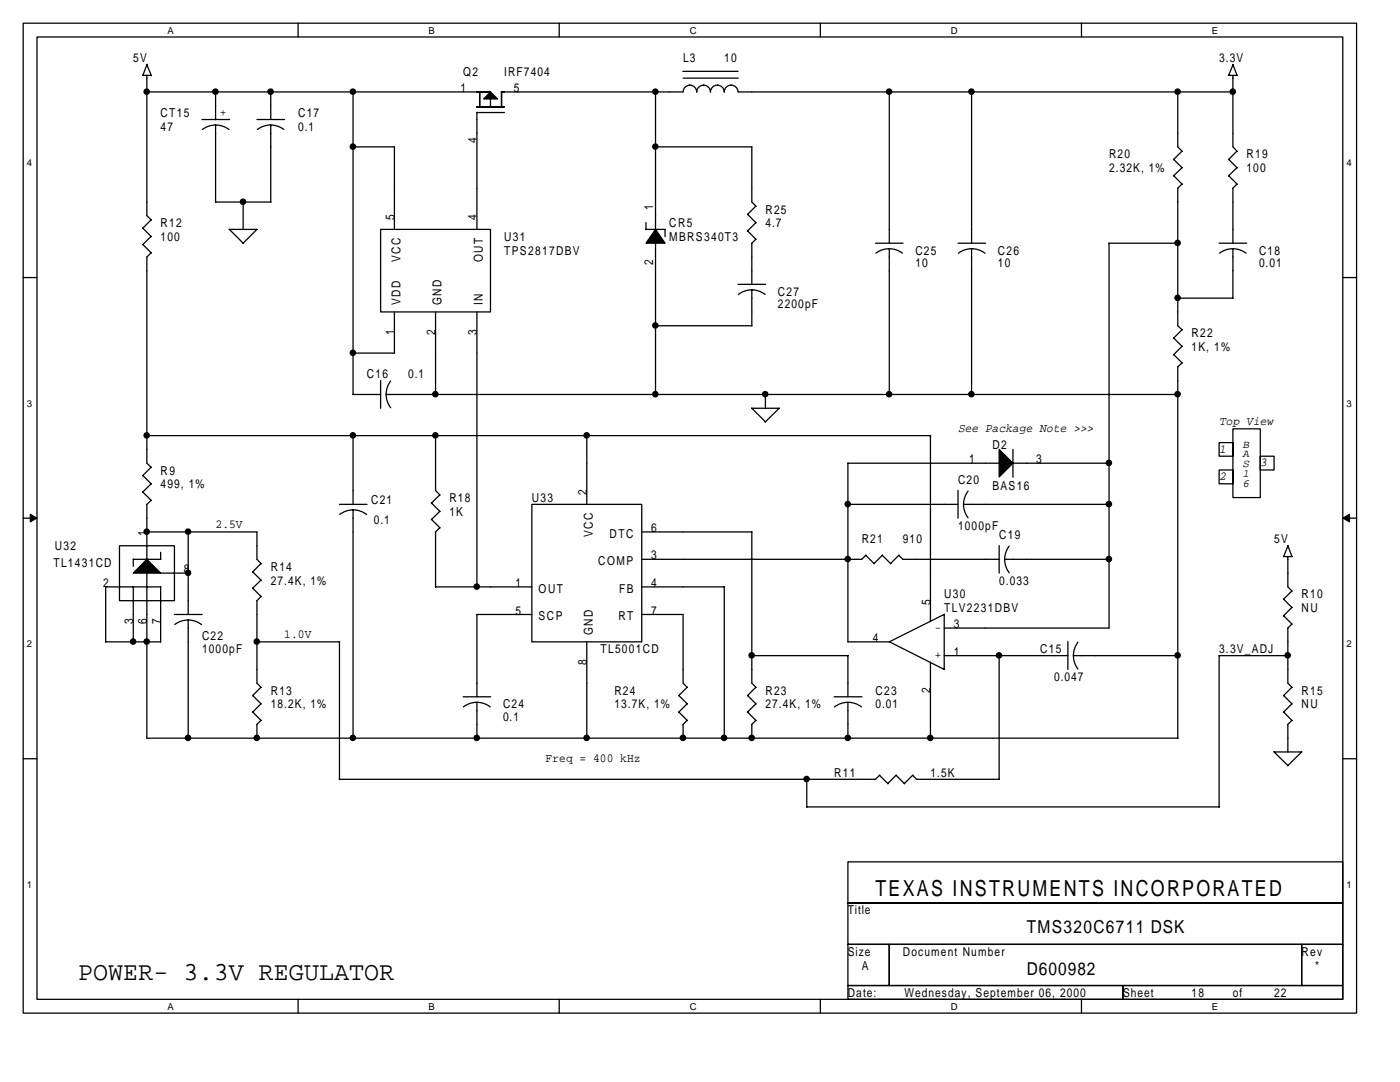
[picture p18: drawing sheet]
<svg xmlns="http://www.w3.org/2000/svg" width="279mm" height="216mm" viewBox="0 0 279 216" stroke-linecap="round" stroke-linejoin="round" font-family="sans-serif">
<defs><g id="words">
<text font-size="5.2" x="15.6" y="195.5">POWER- 3.3V REGULATOR</text>
<text font-size="4.4" x="174.7" y="178.8">TEXAS INSTRUMENTS INCORPORATED</text>
<g font-size="3.6">
<text x="204.9" y="186.3">TMS320C6711 DSK</text>
<text x="204.9" y="194.5">D600982</text>
</g>
<g font-size="2.5">
<text x="26.6" y="12.4">5V</text>
<text x="92.4" y="15.2">Q2</text>
<text x="100.6" y="15.2">IRF7404</text>
<text x="136.3" y="12.4">L3</text>
<text x="144.5" y="12.4">10</text>
<text x="243.3" y="12.4">3.3V</text>
<text x="32.1" y="23.4">CT15</text>
<text x="43.9" y="23.1">+</text>
<text x="59.5" y="23.4">C17</text>
<text x="91.9" y="18.3">1</text>
<text x="102.5" y="18.3">5</text>
<text x="32.1" y="26.1">47</text>
<text x="59.5" y="26.1">0.1</text>
<text x="95.2" y="28.5" transform="rotate(-90 95.2 28.5)">4</text>
<text x="221.3" y="31.6">R20</text>
<text x="221.3" y="34.4">2.32K, 1%</text>
<text x="248.8" y="31.6">R19</text>
<text x="248.8" y="34.4">100</text>
<text x="130.4" y="41.9" transform="rotate(-90 130.4 41.9)">1</text>
<text x="32.1" y="45.3">R12</text>
<text x="78.7" y="43.9" transform="rotate(-90 78.7 43.9)">5</text>
<text x="95.2" y="43.9" transform="rotate(-90 95.2 43.9)">4</text>
<text x="133.6" y="45.3">CR5</text>
<text x="152.8" y="42.6">R25</text>
<text x="152.8" y="45.3">4.7</text>
<text x="32.1" y="48.1">100</text>
<text x="79.9" y="52.3" transform="rotate(-90 79.9 52.3)">VCC</text>
<text x="96.4" y="52.3" transform="rotate(-90 96.4 52.3)">OUT</text>
<text x="100.6" y="48.1">U31</text>
<text x="100.6" y="50.8">TPS2817DBV</text>
<text x="130.4" y="52.9" transform="rotate(-90 130.4 52.9)">2</text>
<text x="133.6" y="48.1">MBRS340T3</text>
<text x="182.7" y="50.8">C25</text>
<text x="182.7" y="53.3">10</text>
<text x="199.2" y="50.8">C26</text>
<text x="199.2" y="53.3">10</text>
<text x="251.3" y="50.8">C18</text>
<text x="251.3" y="53.3">0.01</text>
<text x="155.3" y="59">C27</text>
<text x="79.9" y="60.9" transform="rotate(-90 79.9 60.9)">VDD</text>
<text x="88.1" y="60.9" transform="rotate(-90 88.1 60.9)">GND</text>
<text x="96.4" y="60.9" transform="rotate(-90 96.4 60.9)">IN</text>
<text x="155.3" y="61.5">2200pF</text>
<text x="78.7" y="66.9" transform="rotate(-90 78.7 66.9)">1</text>
<text x="86.9" y="66.9" transform="rotate(-90 86.9 66.9)">2</text>
<text x="95.2" y="66.9" transform="rotate(-90 95.2 66.9)">3</text>
<text x="237.8" y="67.3">R22</text>
<text x="237.8" y="70">1K, 1%</text>
<text x="73.2" y="75.5">C16</text>
<text x="81.5" y="75.5">0.1</text>
<text x="191.2" y="86.2">See Package Note &gt;&gt;&gt;</text>
<text x="198" y="89.5">D2</text>
<text x="243.3" y="84.9">Top View</text>
<text x="32.1" y="94.7">R9</text>
<text x="193.4" y="92.4">1</text>
<text x="206.8" y="92.4">3</text>
<text x="243.3" y="95.8">2</text>
<text x="243.3" y="90.4">1</text>
<text x="251.5" y="93.1">3</text>
<text x="32.1" y="97.5">499, 1%</text>
<text x="74.1" y="100.5">C21</text>
<text x="89.7" y="100.2">R18</text>
<text x="106.1" y="100.2">U33</text>
<text x="117.1" y="98.7" transform="rotate(-90 117.1 98.7)">2</text>
<text x="191.2" y="96.6">C20</text>
<text x="198" y="97.7">BAS16</text>
<text x="29.3" y="107" transform="rotate(-90 29.3 107)">1</text>
<text x="43" y="105.4">2.5V</text>
<text x="74.6" y="104.6">0.1</text>
<text x="89.7" y="102.9">1K</text>
<text x="118.3" y="107.2" transform="rotate(-90 118.3 107.2)">VCC</text>
<text x="121.6" y="107.3">DTC</text>
<text x="130" y="106.1">6</text>
<text x="191.2" y="105.7">1000pF</text>
<text x="199.4" y="107.6">C19</text>
<text x="10.7" y="113.1">TL1431CD</text>
<text x="10.9" y="109.8">U32</text>
<text x="54" y="113.9">R14</text>
<text x="119.4" y="112.8">COMP</text>
<text x="130" y="111.6">3</text>
<text x="172" y="108.4">R21</text>
<text x="180.2" y="108.4">910</text>
<text x="254.3" y="108.4">5V</text>
<text x="20.6" y="117.1">2</text>
<text x="36.7" y="114.4">8</text>
<text x="54" y="116.6">27.4K, 1%</text>
<text x="102.9" y="117.1">1</text>
<text x="107.5" y="118.3">OUT</text>
<text x="123.6" y="118.3">FB</text>
<text x="130" y="117.1">4</text>
<text x="188.4" y="119.4">U30</text>
<text x="199.4" y="116.6">0.033</text>
<text x="259.8" y="119.4">R10</text>
<text x="26.6" y="124.5" transform="rotate(-90 26.6 124.5)">3</text>
<text x="29.3" y="124.5" transform="rotate(-90 29.3 124.5)">6</text>
<text x="32.1" y="124.5" transform="rotate(-90 32.1 124.5)">7</text>
<text x="102.9" y="122.6">5</text>
<text x="107.5" y="123.8">SCP</text>
<text x="123.4" y="123.8">RT</text>
<text x="130" y="122.6">7</text>
<text x="185.7" y="120.7" transform="rotate(-90 185.7 120.7)">5</text>
<text x="187.9" y="124.7" transform="rotate(180 187.9 124.7)">-</text>
<text x="188.4" y="122.2">TLV2231DBV</text>
<text x="190.3" y="125.3">3</text>
<text x="259.8" y="122.2">NU</text>
<text x="40.3" y="127.6">C22</text>
<text x="40.3" y="130.4">1000pF</text>
<text x="56.7" y="127.4">1.0V</text>
<text x="118.3" y="126.7" transform="rotate(-90 118.3 126.7)">GND</text>
<text x="119.9" y="130.4">TL5001CD</text>
<text x="174.2" y="128.1">4</text>
<text x="187.9" y="130.1" transform="rotate(180 187.9 130.1)">+</text>
<text x="190.3" y="130.8">1</text>
<text x="207.6" y="130.4">C15</text>
<text x="243.3" y="130.4">3.3V_ADJ</text>
<text x="117.1" y="132.7" transform="rotate(-90 117.1 132.7)">8</text>
<text x="210.4" y="135.9">0.047</text>
<text x="54" y="138.6">R13</text>
<text x="54" y="141.3">18.2K, 1%</text>
<text x="100.4" y="141.3">C24</text>
<text x="100.4" y="143.8">0.1</text>
<text x="122.6" y="138.6">R24</text>
<text x="122.6" y="141.3">13.7K, 1%</text>
<text x="152.8" y="138.6">R23</text>
<text x="152.8" y="141.3">27.4K, 1%</text>
<text x="174.7" y="138.6">C23</text>
<text x="174.7" y="141.3">0.01</text>
<text x="185.7" y="138.2" transform="rotate(-90 185.7 138.2)">2</text>
<text x="259.8" y="138.6">R15</text>
<text x="259.8" y="141.3">NU</text>
<text x="108.9" y="152.1">Freq = 400 kHz</text>
<text x="166.5" y="155">R11</text>
<text x="185.7" y="155">1.5K</text>
<text x="169.2" y="182.5">Title</text>
<text x="169.2" y="190.7">Size</text>
<text x="180.2" y="190.7">Document Number</text>
<text x="259.8" y="190.7">Rev</text>
<text x="172" y="193.5">A</text>
<text x="262.5" y="193.5">*</text>
<text x="169.2" y="198.9">Date:</text>
<text x="180.5" y="198.9">Wednesday, September 06, 2000</text>
<text x="224.1" y="198.9">Sheet</text>
<text x="237.8" y="198.9">18</text>
<text x="246.1" y="198.9">of</text>
<text x="254.3" y="198.9">22</text>
</g>
<g font-size="2.2">
<text x="248" y="89.3">B</text>
<text x="248" y="91.3">A</text>
<text x="248" y="93.3">S</text>
<text x="248" y="95.3">1</text>
<text x="248" y="97.3">6</text>
</g>
<g font-size="1.9">
<text x="33.4" y="6.7">A</text>
<text x="85.5" y="6.7">B</text>
<text x="137.6" y="6.7">C</text>
<text x="189.8" y="6.7">D</text>
<text x="241.9" y="6.7">E</text>
<text x="5.3" y="33.2">4</text>
<text x="268.7" y="33.2">4</text>
<text x="5.3" y="81.2">3</text>
<text x="268.7" y="81.2">3</text>
<text x="5.3" y="129.2">2</text>
<text x="268.7" y="129.2">2</text>
<text x="5.3" y="177.2">1</text>
<text x="268.7" y="177.2">1</text>
<text x="33.4" y="201.5">A</text>
<text x="85.5" y="201.5">B</text>
<text x="137.6" y="201.5">C</text>
<text x="189.8" y="201.5">D</text>
<text x="241.9" y="201.5">E</text>
</g>
</g></defs>
<path d="M4.6 4.6h266.1v197.6h-266.1zM7.4 7.4h260.6v192h-260.6z" fill="none" stroke="#000" stroke-width=".25"/>
<g fill="#fff">
<path d="M33.4 4.9h1.3v2.2h-1.3z"/>
<path d="M33.4 199.7h1.3v2.2h-1.3z"/>
</g>
<path d="M59.5 4.6v2.8M59.5 199.4v2.8" fill="none" stroke="#000" stroke-width=".25"/>
<g fill="#fff">
<path d="M85.5 4.9h1.3v2.2h-1.3z"/>
<path d="M85.5 199.7h1.3v2.2h-1.3z"/>
</g>
<path d="M111.6 4.6v2.8M111.6 199.4v2.8" fill="none" stroke="#000" stroke-width=".25"/>
<g fill="#fff">
<path d="M137.6 4.9h1.4v2.2h-1.4z"/>
<path d="M137.6 199.7h1.4v2.2h-1.4z"/>
</g>
<path d="M163.7 4.6v2.8M163.7 199.4v2.8" fill="none" stroke="#000" stroke-width=".25"/>
<g fill="#fff">
<path d="M189.8 4.9h1.3v2.2h-1.3z"/>
<path d="M189.8 199.7h1.3v2.2h-1.3z"/>
</g>
<path d="M215.8 4.6v2.8M215.8 199.4v2.8" fill="none" stroke="#000" stroke-width=".25"/>
<g fill="#fff">
<path d="M241.9 4.9h1.3v2.2h-1.3z"/>
<path d="M241.9 199.7h1.3v2.2h-1.3z"/>
<path d="M5.3 31.4h1.1v2.2h-1.1z"/>
<path d="M268.7 31.4h1.1v2.2h-1.1z"/>
<path d="M5.3 79.4h1.1v2.2h-1.1z"/>
<path d="M268.7 79.4h1.1v2.2h-1.1z"/>
</g>
<path d="M4.6 55.4h2.8M268 55.4h2.7" fill="none" stroke="#000" stroke-width=".25"/>
<g fill="#fff">
<path d="M5.3 127.4h1.1v2.2h-1.1z"/>
<path d="M268.7 127.4h1.1v2.2h-1.1z"/>
</g>
<path d="M4.6 103.4h2.8M268 103.4h2.7" fill="none" stroke="#000" stroke-width=".25"/>
<g fill="#000" stroke="#000" stroke-width=".2">
<path d="M6 102.6l1.4 .8-1.4 .8z" fill-rule="evenodd"/>
<path d="M268 103.4l1.3-.8v1.6z" fill-rule="evenodd"/>
</g>
<g fill="#fff">
<path d="M5.3 175.4h1.1v2.2h-1.1z"/>
<path d="M268.7 175.4h1.1v2.2h-1.1z"/>
</g>
<g fill="none" stroke="#000" stroke-width=".25">
<path d="M28.5 15h1.7M29.3 15v28l.9 .9M29.3 12.9l.9 2.2M29.3 18.3h68.6M29.4 12.8l-.9 2.2M43 18.3v5.6M54 18.3v5.5M70.5 18.3v60.5l5.5-.1M95.7 18.3v3.1M97.9 19.7v1.7M100 18.3h36.3a1.35 1.35 0 0 1 1.4-1.3 1.35 1.35 0 0 1 1.3 1.3 1.38 1.38 0 0 1 1.4-1.3 1.38 1.38 0 0 1 1.4 1.3 1.38 1.38 0 0 1 1.4-1.3 1.38 1.38 0 0 1 1.3 1.3 1.38 1.38 0 0 1 1.4-1.3 1.38 1.38 0 0 1 1.4 1.3h98.8M100.1 18.3v3.1"/>
<path d="M130.8 18.3v27.5M136.3 14.2h11M136.3 15.6h11M177.5 18.3v30.2M193.9 18.3v30.2M235 18.3v11l.9 .9M245.2 15h1.7M246.1 15v14.3l.8 .9M246.1 12.9l.8 2.2M246.1 12.8l-.9 2.2M40.3 23.8h5.5M40.4 25.8a4.4 4.4 0 0 1 5.3 0"/>
<path d="M43 24.9v15.5M51.3 23.8h5.5M51.4 25.8a4.4 4.4 0 0 1 5.3 0M54 24.9v15.4M70.4 29.3h8.3v16.5M95.1 21.4h5.5M95.2 22.4v23.4M95.2 22.5h5.5M130.8 29.3h19.2v11l.9 .9M234.2 31.8l1.7 1.7M234.2 35.1l1.7 1.7M235 37.6v27.4l.9 .8"/>
<path d="M235.9 30.2l-1.7 1.6M235.9 33.5l-1.7 1.6M235.9 36.7l-.9 .9M245.2 31.8l1.7 1.7M245.2 35.1l1.7 1.7M246.1 37.6v10.9M246.9 30.2l-1.7 1.6M246.9 33.5l-1.7 1.6M246.9 36.7l-.9 .9M28.5 45.5l1.7 1.7M28.5 48.8l1.7 1.7M29.3 51.3v41.1l.9 .9"/>
<path d="M30.2 43.9l-1.7 1.7M30.2 47.2l-1.7 1.6M30.2 50.4l-.9 .9M43 40.3h11.1M48.5 40.3v5.5M51.3 45.8l-2.8 2.8M51.3 45.8h-5.5l2.7 2.7M76 45.8h21.9v16.4h-21.9zM128.9 45.8h3.9M128.9 44.4v1.4M130.8 48.5v30.3M132.7 45.8v1.4"/>
<path d="M147.3 56.7h5.5M147.3 58.8a4.4 4.4 0 0 1 5.4 0M149.2 42.8l1.7 1.7M149.2 46.1l1.7 1.7M150 48.5v8.2M150 57.8v7.2M150.8 41.1l-1.6 1.7M150.8 44.4l-1.6 1.7M150.8 47.7l-.8 .9M174.7 48.5h5.5M174.8 50.5a4.4 4.4 0 0 1 5.3 0M177.5 49.6v29.2"/>
<path d="M191.2 48.5h5.5M191.3 50.5a4.4 4.4 0 0 1 5.3 0M193.9 49.6v29.1M221.3 48.5h13.7M221.3 48.5v76.9M243.3 48.5h5.5M243.4 50.5a4.4 4.4 0 0 1 5.3 0M246.1 49.6v9.9h-11.1M76 75.9v5.6M77.1 78.7h158M78 76a4.4 4.4 0 0 0 0 5.4M78.7 62.2v8.3h-8.2"/>
<path d="M86.9 62.2v16.5M95.2 62.2v55M130.8 65h19.2M152.8 78.7v2.8M234.2 67.5l1.7 1.6M234.2 70.8l1.7 1.6M235 73.2v74.1M235.9 65.8l-1.7 1.7M235.9 69.1l-1.7 1.7M235.9 72.4l-.9 .9M28.5 94.9l1.7 1.7M28.5 98.2l1.7 1.7"/>
<path d="M29.3 86.9h156.4M30.2 93.2l-1.7 1.7M30.2 96.5l-1.7 1.7M30.2 99.8l-.9 .9M70.5 86.9v13.7M86.9 86.9v11l.9 .9M87.8 98.7l-1.7 1.7M117.1 86.9v13.7M150 81.4l2.8 2.8M150 81.5h5.5M155.5 81.5l-2.8 2.7M169.2 92.4h30.2"/>
<path d="M169.2 92.4v35.7M185.7 86.9v37.1M191.2 97.8v5.6M193.2 98a4.4 4.4 0 0 0 0 5.3M202.2 89.7v5.5M202.2 92.4h19.2M243.3 88.3h2.8v2.7h-2.8zM243.3 93.8h2.8v2.7h-2.8zM246.1 85.6h5.4v13.7h-5.4zM251.5 91h2.8v2.8h-2.8zM23.8 108.9h11v11h-11zM26.6 111.6v1.4"/>
<path d="M26.6 117.1v11M29.3 100.6v11M29.3 114.1v33.2M29.3 106.1h22M32 114.4h5.6M32.1 119.9h.1M32.1 110.2v1.4h-5.5M37.6 106.1v16.5M50.4 114.1l1.7 1.7M50.4 117.4l1.7 1.7M51.3 106.1v5.5l.8 .9M51.3 119.9v16.4l.8 .9"/>
<path d="M52.1 112.5l-1.7 1.6M52.1 115.8l-1.7 1.6M52.1 119l-.9 .9M67.7 100.6h5.6M67.8 102.7a4.4 4.4 0 0 1 5.4 0M70.5 101.7v45.6M86.1 100.4l1.7 1.7M86.1 103.6l1.7 1.7M86.9 117.1h19.2M86.9 106.1v11.1M87.8 102l-1.7 1.7M87.8 105.3l-.9 .9"/>
<path d="M106.1 100.6h22v27.5h-22zM128.1 117.1h16.5M128.1 106.1h22M144.5 117.1v30.2M150 106.1v30.2l.9 .9M169.2 100.6h22M172.8 110.8l1.7 1.7M172.8 110.8l-.8 .8h-43.9M176.1 110.8l1.7 1.7M176.1 110.8l-1.7 1.7M179.4 110.8l.8 .8M179.4 110.8l-1.7 1.7"/>
<path d="M180.2 111.6h19.2M192.3 100.6h29.1M199.4 108.9v5.5M200.5 111.6h20.9M201.4 109a4.4 4.4 0 0 0 0 5.3M256.2 119.6l1.7 1.7M257 111.1v6l.9 .9M257 108.9l.9 2.2M257.1 108.9l-1 2.2h1.7M257.8 117.9l-1.7 1.7M21.1 128.1v-11h11v11M21.1 128.1h11"/>
<path d="M34.8 122.6h5.6M34.9 124.6a4.4 4.4 0 0 1 5.3 0M37.6 123.7v23.6M50.4 138.8l1.7 1.7M51.3 128.1h16.5M52.1 137.1l-1.7 1.7M67.7 128.1v27.4M92.4 139h5.5M95.1 122.6h11M95.2 122.6v16.4M117.1 128.1v19.2M128.1 122.6h8.2v13.7l.9 .9-1.8 1.6 1.8 1.7"/>
<path d="M149.2 138.8l1.7 1.7M150 130.8h19.3M150.8 137.1l-1.6 1.7M166.5 139h5.5M169.2 130.8v8.2M177.4 128l11 5.6M185.7 132.1v15.2M188.4 122.6v11M188.4 130.8h24.7M188.4 125.3h32.9M188.5 122.6l-11 5.5h-8.3M199.4 130.8v24.7"/>
<path d="M213.1 128v5.6M214.2 130.8h20.8M215.1 128.1a4.4 4.4 0 0 0 0 5.4M257 125.3v11l.9 .9-1.8 1.6 1.8 1.7M257.1 130.8h-13.8v30.3M257.8 121.2l-1.7 1.7 1.8 1.7M257.8 124.5l-.8 .9M4.6 151.4h2.8M29.3 147.3h205.8M50.4 142.1l1.7 1.7M51.3 144.5v2.8M52.1 140.4l-1.7 1.7"/>
<path d="M52.1 143.7l-.9 .9M92.5 141.1a4.4 4.4 0 0 1 5.3 0M95.2 140.1v7.2M135.5 142.1l1.7 1.7M136.3 144.5v2.8M137.1 140.4l-1.7 1.7M137.1 143.7l-.8 .9M149.2 142.1l1.7 1.7M150 144.5v2.8M150.8 140.4l-1.6 1.7M150.8 143.7l-.8 .9M161 155.5v5.6"/>
<path d="M169.2 140.1v7.2M171.9 141.1a4.4 4.4 0 0 0-5.4 0M175.5 154.7l1.7 1.7M175.6 154.7l-.9 .8h-107M178.8 154.7l1.7 1.7M178.9 154.7l-1.7 1.7M182.1 154.7l.9 .8M182.2 154.7l-1.7 1.7M182.9 155.5h16.5M254.2 150l2.8 2.8 2.8-2.8h-5.5M256.2 142.1l1.7 1.7M257 144.5v5.6"/>
<path d="M257.8 140.4l-1.7 1.7M257.8 143.7l-.8 .9M268 151.4h2.7M161 161h82.3M169.2 172h98.8v8.2h-98.8zM169.2 188.4h8.3v8.3h-8.3zM169.2 196.7h54.9v2.7h-54.9zM169.2 180.2h98.8v8.2h-98.8zM177.5 188.4h82.3v8.3h-82.3zM224.1 196.7h43.9v2.7h-43.9zM259.8 188.4h8.2v8.3h-8.2z"/>
</g>
<g fill="#000" stroke="#000" stroke-width=".25">
<path d="M97.9 18.3l1.4 1.4h-2.8z" fill-rule="evenodd"/>
<path d="M130.8 45.8l1.9 2.7h-3.8z" fill-rule="evenodd"/>
<path d="M199.4 89.7l2.8 2.7-2.8 2.8z" fill-rule="evenodd"/>
<path d="M29.3 111.6l2.8 2.8h-5.5z" fill-rule="evenodd"/>
<circle cx="29.3" cy="18.3" r=".53"/>
<circle cx="43" cy="18.3" r=".53"/>
<circle cx="54" cy="18.3" r=".53"/>
<circle cx="70.4" cy="18.3" r=".53"/>
<circle cx="130.8" cy="18.3" r=".53"/>
<circle cx="177.4" cy="18.3" r=".53"/>
<circle cx="193.9" cy="18.3" r=".53"/>
<circle cx="235" cy="18.3" r=".53"/>
<circle cx="246" cy="18.3" r=".53"/>
<circle cx="70.4" cy="29.3" r=".53"/>
<circle cx="130.8" cy="29.3" r=".53"/>
<circle cx="48.5" cy="40.3" r=".53"/>
<circle cx="235" cy="59.4" r=".53"/>
<circle cx="235" cy="48.5" r=".53"/>
<circle cx="70.4" cy="70.4" r=".53"/>
<circle cx="86.9" cy="78.7" r=".53"/>
<circle cx="130.8" cy="64.9" r=".53"/>
<circle cx="130.8" cy="78.7" r=".53"/>
<circle cx="152.7" cy="78.7" r=".53"/>
<circle cx="177.4" cy="78.7" r=".53"/>
<circle cx="193.9" cy="78.7" r=".53"/>
<circle cx="235" cy="78.7" r=".53"/>
<circle cx="29.3" cy="86.9" r=".53"/>
<circle cx="70.4" cy="86.9" r=".53"/>
<circle cx="86.9" cy="86.9" r=".53"/>
<circle cx="117.1" cy="86.9" r=".53"/>
<circle cx="221.3" cy="92.4" r=".53"/>
<circle cx="29.3" cy="106.1" r=".53"/>
<circle cx="37.5" cy="106.1" r=".53"/>
<circle cx="37.5" cy="114.3" r=".53"/>
<circle cx="95.1" cy="117.1" r=".53"/>
<circle cx="169.2" cy="100.6" r=".53"/>
<circle cx="169.2" cy="111.5" r=".53"/>
<circle cx="221.3" cy="100.6" r=".53"/>
<circle cx="221.3" cy="111.5" r=".53"/>
<circle cx="26.6" cy="128" r=".53"/>
<circle cx="29.3" cy="128" r=".53"/>
<circle cx="51.2" cy="128" r=".53"/>
<circle cx="150" cy="130.8" r=".53"/>
<circle cx="199.4" cy="130.8" r=".53"/>
<circle cx="235" cy="130.8" r=".53"/>
<circle cx="257" cy="130.8" r=".53"/>
<circle cx="37.5" cy="147.2" r=".53"/>
<circle cx="51.2" cy="147.2" r=".53"/>
<circle cx="70.4" cy="147.2" r=".53"/>
<circle cx="95.1" cy="147.2" r=".53"/>
<circle cx="117.1" cy="147.2" r=".53"/>
<circle cx="136.3" cy="147.2" r=".53"/>
<circle cx="144.5" cy="147.2" r=".53"/>
<circle cx="150" cy="147.2" r=".53"/>
<circle cx="161" cy="155.4" r=".53"/>
<circle cx="169.2" cy="147.2" r=".53"/>
<circle cx="185.7" cy="147.2" r=".53"/>
</g>
<use href="#words"/>
</svg>
